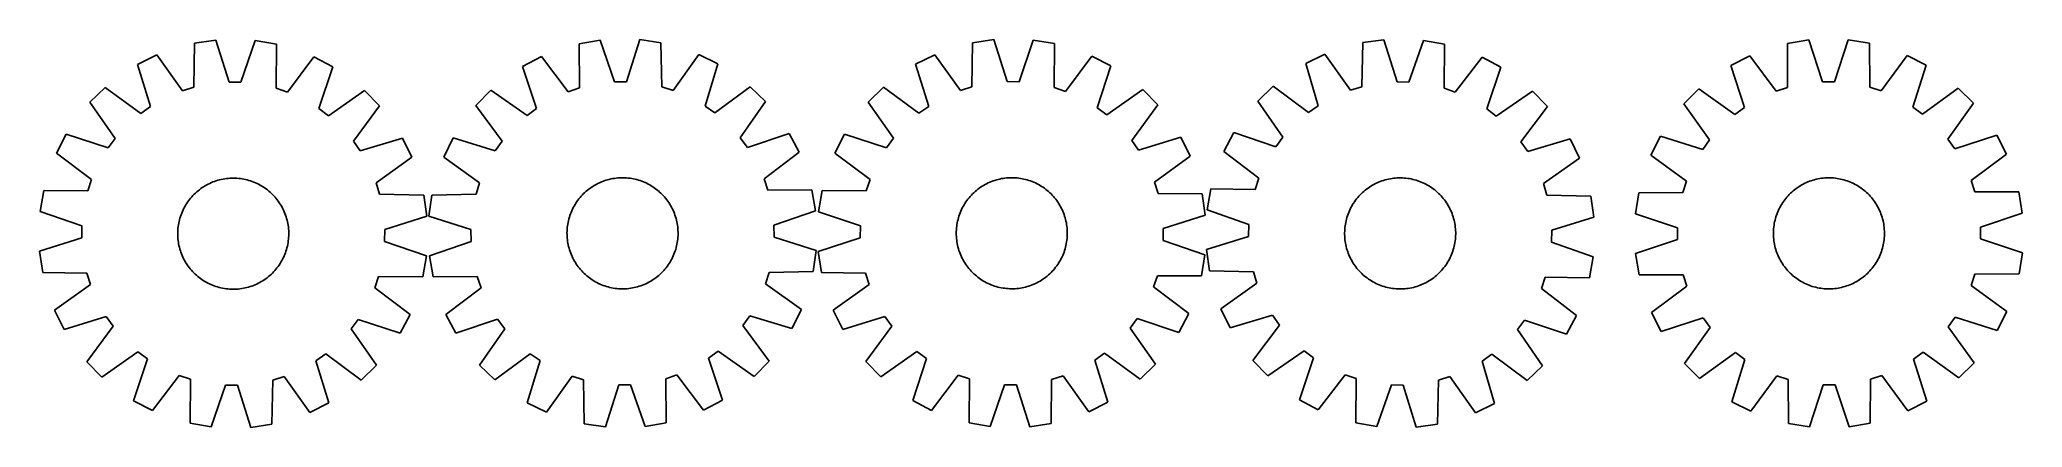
# Model space of a CAD drawing. Header units: millimetres. Extents: x 7 to 1435, y 7 to 286.
import ezdxf

# ---------------------------------------------------------------- set-up
doc = ezdxf.new("R2010")
doc.units = ezdxf.units.MM
doc.layers.add('CUT', color=7, linetype='CONTINUOUS', true_color=0x000000)

msp = doc.modelspace()

# ---------------------------------------------------------------- linework, layer by layer
at = {"layer": 'CUT'}
for p, q in [((438.689299, 285.716054), (429.123708, 255.426217)), ((453.917659, 283.518872), (438.689299, 285.716054)), ((693.663413, 285.716439), (678.446168, 283.44356)), ((703.379505, 255.474543), (693.663413, 285.716439)), ((974.779126, 285.703019), (959.539998, 283.581808)), ((984.193544, 255.365856), (974.779126, 285.703019)), ((90.845761, 274.675511), (77.055594, 267.851887)), ((109.355973, 248.861817), (90.845761, 274.675511)), ((118.089526, 283.175105), (117.541217, 251.415474)), ((133.31337, 285.403361), (118.089526, 283.175105)), ((142.940758, 255.133109), (133.31337, 285.403361)), ((161.850249, 285.068169), (151.51451, 255.032402)), ((177.017554, 282.48294), (161.850249, 285.068169)), ((176.819722, 250.719193), (177.017554, 282.48294)), ((204.054158, 273.345772), (184.942725, 247.97398)), ((217.680243, 266.200119), (204.054158, 273.345772)), ((367.973265, 273.514119), (354.361793, 266.340671)), ((387.13644, 248.181383), (367.973265, 273.514119)), ((410.153163, 285.322622), (394.991166, 282.706445)), ((394.991166, 282.706445), (395.253823, 250.943168)), ((420.550179, 255.308012), (410.153163, 285.322622)), ((454.530784, 251.760427), (453.917659, 283.518872)), ((481.178713, 275.074896), (462.721221, 249.22348)), ((494.982777, 268.27943), (481.178713, 275.074896)), ((651.227439, 274.86413), (637.457336, 268.000106)), ((669.813251, 249.104815), (651.227439, 274.86413)), ((678.446168, 283.44356), (677.990972, 251.682459)), ((722.201153, 285.464912), (711.953516, 255.398973)), ((737.375972, 282.924161), (722.201153, 285.464912)), ((737.271264, 251.159971), (737.375972, 282.924161)), ((764.439248, 273.866298), (745.402281, 248.438584)), ((778.086223, 266.760624), (764.439248, 273.866298)), ((932.237173, 275.273886), (918.399392, 268.547345)), ((950.565516, 249.330745), (932.237173, 275.273886)), ((959.539998, 283.581808), (958.768503, 251.826815)), ((1003.312945, 285.167285), (992.766377, 255.204898)), ((1018.461707, 282.475528), (1003.312945, 285.167285)), ((1018.040651, 250.713956), (1018.461707, 282.475528)), ((1045.43343, 273.148579), (1026.144161, 247.911724)), ((1059.00896, 265.907341), (1045.43343, 273.148579)), ((1238.369912, 274.163339), (1224.676813, 267.14696)), ((1257.240377, 248.611816), (1238.369912, 274.163339)), ((1265.491779, 283.044228), (1265.388996, 251.280032)), ((1280.68287, 285.485801), (1265.491779, 283.044228)), ((1290.733894, 255.353565), (1280.68287, 285.485801)), ((1309.221644, 285.550911), (1299.308215, 255.373126)), ((1324.423718, 283.178679), (1309.221644, 285.550911)), ((1324.671436, 251.415282), (1324.423718, 283.178679)), ((1351.585825, 274.421636), (1332.832145, 248.784276)), ((1365.310796, 267.46781), (1351.585825, 274.421636)), ((77.055594, 267.851887), (86.348386, 237.477246)), ((207.676556, 236.052134), (217.680243, 266.200119)), ((354.361793, 266.340671), (364.426986, 236.213165)), ((485.751995, 237.885888), (494.982777, 268.27943)), ((637.457336, 268.000106), (646.83914, 237.652841)), ((768.170966, 236.58344), (778.086223, 266.760624)), ((918.399392, 268.547345), (927.478489, 238.108147)), ((1048.793647, 235.830404), (1059.00896, 265.907341)), ((1224.676813, 267.14696), (1234.394738, 236.905652)), ((1355.730961, 237.182476), (1365.310796, 267.46781)), ((53.771753, 251.349506), (42.765141, 240.598458)), ((79.352881, 232.519195), (53.771753, 251.349506)), ((117.541217, 251.415474), (109.355973, 248.861817)), ((151.51451, 255.032402), (142.940758, 255.133109)), ((184.942725, 247.97398), (176.819722, 250.719193)), ((240.570042, 249.155386), (214.553673, 230.931135)), ((251.32109, 238.148774), (240.570042, 249.155386)), ((331.506827, 249.249259), (320.778264, 238.220728)), ((357.560335, 231.078142), (331.506827, 249.249259)), ((395.253823, 250.943168), (387.13644, 248.181383)), ((429.123708, 255.426217), (420.550179, 255.308012)), ((462.721221, 249.22348), (454.530784, 251.760427)), ((518.300249, 251.824603), (492.757604, 232.942123)), ((529.32878, 241.09604), (518.300249, 251.824603)), ((614.221976, 251.429534), (603.246931, 240.646263)), ((639.858201, 232.674301), (614.221976, 251.429534)), ((677.990972, 251.682459), (669.813251, 249.104815)), ((711.953516, 255.398973), (703.379505, 255.474543)), ((745.402281, 248.438584), (737.271264, 251.159971)), ((801.025895, 249.783071), (775.063068, 231.482625)), ((811.809166, 238.808026), (801.025895, 249.783071)), ((895.000151, 252.209005), (883.918255, 241.535575)), ((920.448313, 233.199381), (895.000151, 252.209005)), ((958.768503, 251.826815), (950.565516, 249.330745)), ((992.766377, 255.204898), (984.193544, 255.365856)), ((1026.144161, 247.911724), (1018.040651, 250.713956)), ((1081.778407, 248.702165), (1055.634606, 230.661201)), ((1092.451838, 237.620269), (1081.778407, 248.702165)), ((1201.626731, 250.319615), (1190.772, 239.415242)), ((1227.469464, 231.849967), (1201.626731, 250.319615)), ((1265.388996, 251.280032), (1257.240377, 248.611816)), ((1299.308215, 255.373126), (1290.733894, 255.353565)), ((1332.832145, 248.784276), (1324.671436, 251.415282)), ((1388.43742, 250.745815), (1362.679231, 232.158442)), ((1399.341793, 239.891084), (1388.43742, 250.745815)), ((42.765141, 240.598458), (60.989391, 214.582089)), ((86.348386, 237.477246), (79.352881, 232.519195)), ((214.553673, 230.931135), (207.676556, 236.052134)), ((232.490779, 212.567645), (251.32109, 238.148774)), ((320.778264, 238.220728), (339.660744, 212.678083)), ((364.426986, 236.213165), (357.560335, 231.078142)), ((492.757604, 232.942123), (485.751995, 237.885888)), ((511.157663, 215.042533), (529.32878, 241.09604)), ((603.246931, 240.646263), (621.547377, 214.683435)), ((646.83914, 237.652841), (639.858201, 232.674301)), ((775.063068, 231.482625), (768.170966, 236.58344)), ((793.053933, 213.171802), (811.809166, 238.808026)), ((883.918255, 241.535575), (901.959219, 215.391773)), ((927.478489, 238.108147), (920.448313, 233.199381)), ((1055.634606, 230.661201), (1048.793647, 235.830404)), ((1073.442214, 212.172107), (1092.451838, 237.620269)), ((1190.772, 239.415242), (1209.359374, 213.657053)), ((1234.394738, 236.905652), (1227.469464, 231.849967)), ((1362.679231, 232.158442), (1355.730961, 237.182476)), ((1380.872145, 214.048351), (1399.341793, 239.891084)), ((25.720408, 217.708659), (18.574754, 204.082574)), ((55.868393, 207.704972), (25.720408, 217.708659)), ((60.989391, 214.582089), (55.868393, 207.704972)), ((267.823471, 214.864932), (237.448831, 205.57214)), ((274.647095, 201.074766), (267.823471, 214.864932)), ((304.323437, 214.903256), (297.527971, 201.099192)), ((334.716979, 205.672474), (304.323437, 214.903256)), ((516.292686, 208.175881), (511.157663, 215.042533)), ((546.420192, 218.241075), (516.292686, 208.175881)), ((553.59364, 204.629602), (546.420192, 218.241075)), ((586.269379, 217.706591), (579.163704, 204.059616)), ((616.446563, 207.791334), (586.269379, 217.706591)), ((621.547377, 214.683435), (616.446563, 207.791334)), ((828.379738, 215.572666), (798.032473, 206.190862)), ((835.243763, 201.802564), (828.379738, 215.572666)), ((866.713079, 218.766127), (859.471841, 205.190597)), ((896.790016, 208.550814), (866.713079, 218.766127)), ((901.959219, 215.391773), (896.790016, 208.550814)), ((1108.790178, 214.221028), (1078.35098, 205.141931)), ((1115.516719, 200.383247), (1108.790178, 214.221028)), ((1174.050005, 216.288618), (1167.096179, 202.563646)), ((1204.33534, 206.708783), (1174.050005, 216.288618)), ((1416.169138, 216.841002), (1385.92783, 207.123078)), ((1423.185517, 203.147903), (1416.169138, 216.841002)), ((18.574754, 204.082574), (43.946547, 184.971141)), ((237.448831, 205.57214), (232.490779, 212.567645)), ((248.833401, 182.564553), (274.647095, 201.074766)), ((297.527971, 201.099192), (323.379387, 182.6417)), ((339.660744, 212.678083), (334.716979, 205.672474)), ((528.260904, 185.466427), (553.59364, 204.629602)), ((579.163704, 204.059616), (604.591418, 185.022648)), ((798.032473, 206.190862), (793.053933, 213.171802)), ((809.484447, 183.216751), (835.243763, 201.802564)), ((859.471841, 205.190597), (884.708696, 185.901328)), ((1078.35098, 205.141931), (1073.442214, 212.172107)), ((1089.573578, 182.054904), (1115.516719, 200.383247)), ((1167.096179, 202.563646), (1192.73354, 183.809967)), ((1209.359374, 213.657053), (1204.33534, 206.708783)), ((1385.92783, 207.123078), (1380.872145, 214.048351)), ((1397.633994, 184.277439), (1423.185517, 203.147903)), ((139.842464, 185.506056), (141.087193, 185.678268)), ((141.087193, 185.678268), (142.336717, 185.811297)), ((142.336717, 185.811297), (143.589803, 185.905012)), ((143.589803, 185.905012), (144.845214, 185.95932)), ((144.845214, 185.95932), (146.101711, 185.974168)), ((146.101711, 185.974168), (147.358055, 185.949542)), ((147.358055, 185.949542), (148.613006, 185.885464)), ((148.613006, 185.885464), (149.865325, 185.782)), ((149.865325, 185.782), (151.113775, 185.63925)), ((419.230395, 185.624556), (420.470322, 185.828488)), ((420.470322, 185.828488), (421.716042, 185.993373)), ((421.716042, 185.993373), (422.966328, 186.119047)), ((422.966328, 186.119047), (424.219943, 186.205387)), ((424.219943, 186.205387), (425.475652, 186.252307)), ((425.475652, 186.252307), (426.732216, 186.259762)), ((426.732216, 186.259762), (427.988393, 186.227743)), ((427.988393, 186.227743), (429.242945, 186.156282)), ((429.242945, 186.156282), (430.494633, 186.04545)), ((430.494633, 186.04545), (431.742222, 185.895357)), ((431.742222, 185.895357), (432.984481, 185.70615)), ((432.984481, 185.70615), (434.220184, 185.478016)), ((699.247274, 185.62385), (700.485355, 185.838705)), ((700.485355, 185.838705), (701.729573, 186.014566)), ((701.729573, 186.014566), (702.978702, 186.151258)), ((702.978702, 186.151258), (704.231508, 186.248646)), ((704.231508, 186.248646), (705.486754, 186.306635)), ((705.486754, 186.306635), (706.743203, 186.325167)), ((706.743203, 186.325167), (707.999614, 186.304223)), ((707.999614, 186.304223), (709.254747, 186.243826)), ((709.254747, 186.243826), (710.507363, 186.144033)), ((710.507363, 186.144033), (711.756227, 186.004944)), ((711.756227, 186.004944), (713.000106, 185.826696)), ((713.000106, 185.826696), (714.237772, 185.609464)), ((884.708696, 185.901328), (881.906464, 177.797818)), ((979.365845, 185.559782), (980.606004, 185.762296)), ((980.606004, 185.762296), (981.851913, 185.925756)), ((981.851913, 185.925756), (983.102341, 186.050001)), ((983.102341, 186.050001), (984.356054, 186.134907)), ((984.356054, 186.134907), (985.611816, 186.180392)), ((985.611816, 186.180392), (986.868387, 186.186409)), ((986.868387, 186.186409), (988.124527, 186.152954)), ((988.124527, 186.152954), (989.378996, 186.080058)), ((989.378996, 186.080058), (990.630557, 185.967795)), ((990.630557, 185.967795), (991.877974, 185.816275)), ((991.877974, 185.816275), (993.120015, 185.625648)), ((1287.3769, 185.461324), (1288.61252, 185.689903)), ((1288.61252, 185.689903), (1289.854711, 185.879557)), ((1289.854711, 185.879557), (1291.102246, 186.030099)), ((1291.102246, 186.030099), (1292.353895, 186.141381)), ((1292.353895, 186.141381), (1293.608421, 186.213293)), ((1293.608421, 186.213293), (1294.864586, 186.245764)), ((1294.864586, 186.245764), (1296.121152, 186.238762)), ((1296.121152, 186.238762), (1297.376878, 186.192293)), ((1297.376878, 186.192293), (1298.630525, 186.106404)), ((1298.630525, 186.106404), (1299.880855, 185.98118)), ((1299.880855, 185.98118), (1301.126635, 185.816743)), ((1301.126635, 185.816743), (1302.366635, 185.613257)), ((9.437587, 177.04597), (6.852358, 161.878665)), ((41.201334, 176.848138), (9.437587, 177.04597)), ((43.946547, 184.971141), (41.201334, 176.848138)), ((114.435497, 170.61356), (115.224978, 171.591173)), ((115.224978, 171.591173), (116.044777, 172.543505)), ((116.044777, 172.543505), (116.894085, 173.469617)), ((116.894085, 173.469617), (117.772064, 174.368594)), ((117.772064, 174.368594), (118.677847, 175.239549)), ((118.677847, 175.239549), (119.61054, 176.081624)), ((119.61054, 176.081624), (120.569224, 176.893987)), ((120.569224, 176.893987), (121.552951, 177.675835)), ((121.552951, 177.675835), (122.560752, 178.426398)), ((122.560752, 178.426398), (123.591631, 179.144935)), ((123.591631, 179.144935), (124.644571, 179.830737)), ((124.644571, 179.830737), (125.718533, 180.483127)), ((125.718533, 180.483127), (126.812457, 181.101461)), ((126.812457, 181.101461), (127.925263, 181.685129)), ((127.925263, 181.685129), (129.055854, 182.233554)), ((129.055854, 182.233554), (130.203114, 182.746197)), ((130.203114, 182.746197), (131.36591, 183.22255)), ((131.36591, 183.22255), (132.543095, 183.662144)), ((132.543095, 183.662144), (133.733507, 184.064544)), ((133.733507, 184.064544), (134.935971, 184.429355)), ((134.935971, 184.429355), (136.149301, 184.756214)), ((136.149301, 184.756214), (137.372299, 185.044801)), ((137.372299, 185.044801), (138.603759, 185.294831)), ((138.603759, 185.294831), (139.842464, 185.506056)), ((151.113775, 185.63925), (152.357126, 185.457356)), ((152.357126, 185.457356), (153.59415, 185.236497)), ((153.59415, 185.236497), (154.823626, 184.976891)), ((154.823626, 184.976891), (156.044341, 184.678794)), ((156.044341, 184.678794), (157.255091, 184.342501)), ((157.255091, 184.342501), (158.454679, 183.968344)), ((158.454679, 183.968344), (159.641923, 183.55669)), ((159.641923, 183.55669), (160.815651, 183.107948)), ((160.815651, 183.107948), (161.974705, 182.62256)), ((161.974705, 182.62256), (163.11794, 182.101004)), ((163.11794, 182.101004), (164.244228, 181.543796)), ((164.244228, 181.543796), (165.352459, 180.951485)), ((165.352459, 180.951485), (166.441538, 180.324656)), ((166.441538, 180.324656), (167.51039, 179.663928)), ((167.51039, 179.663928), (168.55796, 178.969952)), ((168.55796, 178.969952), (169.583216, 178.243414)), ((169.583216, 178.243414), (170.585144, 177.48503)), ((170.585144, 177.48503), (171.562757, 176.695549)), ((171.562757, 176.695549), (172.515089, 175.87575)), ((172.515089, 175.87575), (173.441201, 175.026442)), ((173.441201, 175.026442), (174.340178, 174.148463)), ((174.340178, 174.148463), (175.211134, 173.24268)), ((175.211134, 173.24268), (176.053208, 172.309986)), ((176.053208, 172.309986), (176.865571, 171.351303)), ((251.387058, 174.37931), (248.833401, 182.564553)), ((283.146689, 173.831001), (251.387058, 174.37931)), ((285.374945, 158.607157), (283.146689, 173.831001)), ((289.083995, 173.838138), (286.886813, 158.609778)), ((320.84244, 174.451263), (289.083995, 173.838138)), ((323.379387, 182.6417), (320.84244, 174.451263)), ((394.976164, 171.085751), (395.771383, 172.058702)), ((395.771383, 172.058702), (396.596772, 173.006193)), ((396.596772, 173.006193), (397.451515, 173.927291)), ((397.451515, 173.927291), (398.334768, 174.821087)), ((398.334768, 174.821087), (399.245661, 175.686698)), ((399.245661, 175.686698), (400.183293, 176.523269)), ((400.183293, 176.523269), (401.14674, 177.329977)), ((401.14674, 177.329977), (402.135051, 178.106023)), ((402.135051, 178.106023), (403.14725, 178.850643)), ((403.14725, 178.850643), (404.18234, 179.563102)), ((404.18234, 179.563102), (405.239297, 180.242696)), ((405.239297, 180.242696), (406.317079, 180.888755)), ((406.317079, 180.888755), (407.414623, 181.500641)), ((407.414623, 181.500641), (408.530844, 182.077751)), ((408.530844, 182.077751), (409.664643, 182.619515)), ((409.664643, 182.619515), (410.814899, 183.125397)), ((410.814899, 183.125397), (411.980478, 183.5949)), ((411.980478, 183.5949), (413.160229, 184.027559)), ((413.160229, 184.027559), (414.352988, 184.422948)), ((414.352988, 184.422948), (415.557579, 184.780677)), ((415.557579, 184.780677), (416.772811, 185.100391)), ((416.772811, 185.100391), (417.997486, 185.381777)), ((417.997486, 185.381777), (419.230395, 185.624556)), ((434.220184, 185.478016), (435.448111, 185.21118)), ((435.448111, 185.21118), (436.667051, 184.905905)), ((436.667051, 184.905905), (437.875801, 184.562494)), ((437.875801, 184.562494), (439.073167, 184.181284)), ((439.073167, 184.181284), (440.257968, 183.762652)), ((440.257968, 183.762652), (441.429035, 183.307011)), ((441.429035, 183.307011), (442.585212, 182.814811)), ((442.585212, 182.814811), (443.725359, 182.286537)), ((443.725359, 182.286537), (444.848349, 181.722711)), ((444.848349, 181.722711), (445.953075, 181.123889)), ((445.953075, 181.123889), (447.038446, 180.490663)), ((447.038446, 180.490663), (448.103392, 179.823656)), ((448.103392, 179.823656), (449.146861, 179.123529)), ((449.146861, 179.123529), (450.167824, 178.39097)), ((450.167824, 178.39097), (451.165272, 177.626703)), ((451.165272, 177.626703), (452.138223, 176.831484)), ((452.138223, 176.831484), (453.085714, 176.006095)), ((453.085714, 176.006095), (454.006812, 175.151352)), ((454.006812, 175.151352), (454.900608, 174.268099)), ((454.900608, 174.268099), (455.766219, 173.357206)), ((455.766219, 173.357206), (456.60279, 172.419574)), ((456.60279, 172.419574), (457.409498, 171.456127)), ((457.409498, 171.456127), (458.185544, 170.467816)), ((531.022689, 177.349044), (528.260904, 185.466427)), ((562.785966, 177.611701), (531.022689, 177.349044)), ((565.402143, 162.449704), (562.785966, 177.611701)), ((570.105841, 176.996339), (567.56509, 161.82152)), ((601.870031, 176.891632), (570.105841, 176.996339)), ((604.591418, 185.022648), (601.870031, 176.891632)), ((675.122158, 170.871787), (675.90877, 171.85171)), ((675.90877, 171.85171), (676.725773, 172.806441)), ((676.725773, 172.806441), (677.572362, 173.735039)), ((677.572362, 173.735039), (678.447702, 174.636586)), ((678.447702, 174.636586), (679.350928, 175.510194)), ((679.350928, 175.510194), (680.281148, 176.354999)), ((680.281148, 176.354999), (681.237446, 177.170169)), ((681.237446, 177.170169), (682.218877, 177.954898)), ((682.218877, 177.954898), (683.224473, 178.708413)), ((683.224473, 178.708413), (684.253241, 179.429969)), ((684.253241, 179.429969), (685.304165, 180.118855)), ((685.304165, 180.118855), (686.37621, 180.77439)), ((686.37621, 180.77439), (687.468317, 181.395929)), ((687.468317, 181.395929), (688.579408, 181.982856)), ((688.579408, 181.982856), (689.708386, 182.534594)), ((689.708386, 182.534594), (690.854138, 183.050598)), ((690.854138, 183.050598), (692.015532, 183.530358)), ((692.015532, 183.530358), (693.191423, 183.973401)), ((693.191423, 183.973401), (694.38065, 184.37929)), ((694.38065, 184.37929), (695.58204, 184.747624)), ((695.58204, 184.747624), (696.794406, 185.07804)), ((696.794406, 185.07804), (698.016553, 185.370211)), ((698.016553, 185.370211), (699.247274, 185.62385)), ((714.237772, 185.609464), (715.468004, 185.353464)), ((715.468004, 185.353464), (716.689588, 185.058948)), ((716.689588, 185.058948), (717.901318, 184.726206)), ((717.901318, 184.726206), (719.101998, 184.355566)), ((719.101998, 184.355566), (720.290444, 183.947396)), ((720.290444, 183.947396), (721.465483, 183.502097)), ((721.465483, 183.502097), (722.625954, 183.020108)), ((722.625954, 183.020108), (723.770714, 182.501907)), ((723.770714, 182.501907), (724.898631, 181.948003)), ((724.898631, 181.948003), (726.008593, 181.358944)), ((726.008593, 181.358944), (727.099505, 180.73531)), ((727.099505, 180.73531), (728.170289, 180.077718)), ((728.170289, 180.077718), (729.21989, 179.386817)), ((729.21989, 179.386817), (730.247271, 178.663287)), ((730.247271, 178.663287), (731.251419, 177.907844)), ((731.251419, 177.907844), (732.231342, 177.121233)), ((732.231342, 177.121233), (733.186073, 176.304229)), ((733.186073, 176.304229), (734.114671, 175.45764)), ((734.114671, 175.45764), (735.016218, 174.5823)), ((735.016218, 174.5823), (735.889826, 173.679075)), ((735.889826, 173.679075), (736.734631, 172.748854)), ((736.734631, 172.748854), (737.549801, 171.792556)), ((737.549801, 171.792556), (738.33453, 170.811125)), ((812.062091, 175.03903), (809.484447, 183.216751)), ((843.823192, 174.583835), (812.062091, 175.03903)), ((846.096072, 159.366589), (843.823192, 174.583835)), ((850.144892, 178.218874), (847.453135, 163.070112)), ((881.906464, 177.797818), (850.144892, 178.218874)), ((955.095004, 171.048723), (955.891336, 172.020763)), ((955.891336, 172.020763), (956.717807, 172.96731)), ((956.717807, 172.96731), (957.573603, 173.88743)), ((957.573603, 173.88743), (958.457878, 174.780215)), ((958.457878, 174.780215), (959.369759, 175.644784)), ((959.369759, 175.644784), (960.308348, 176.480283)), ((960.308348, 176.480283), (961.272717, 177.285888)), ((961.272717, 177.285888), (962.261914, 178.060803)), ((962.261914, 178.060803), (963.274965, 178.804266)), ((963.274965, 178.804266), (964.310868, 179.51554)), ((964.310868, 179.51554), (965.368602, 180.193925)), ((965.368602, 180.193925), (966.447122, 180.838751)), ((966.447122, 180.838751), (967.545364, 181.449382)), ((967.545364, 181.449382), (968.662246, 182.025215)), ((968.662246, 182.025215), (969.796663, 182.565682)), ((969.796663, 182.565682), (970.947497, 183.070249)), ((970.947497, 183.070249), (972.113612, 183.538418)), ((972.113612, 183.538418), (973.293857, 183.969728)), ((973.293857, 183.969728), (974.487068, 184.363753)), ((974.487068, 184.363753), (975.692066, 184.720103)), ((975.692066, 184.720103), (976.907663, 185.038428)), ((976.907663, 185.038428), (978.132659, 185.318413)), ((978.132659, 185.318413), (979.365845, 185.559782)), ((993.120015, 185.625648), (994.355457, 185.3961)), ((994.355457, 185.3961), (995.583078, 185.12786)), ((995.583078, 185.12786), (996.801668, 184.821192)), ((996.801668, 184.821192), (998.010024, 184.476399)), ((998.010024, 184.476399), (999.206953, 184.09382)), ((999.206953, 184.09382), (1000.391275, 183.673833)), ((1000.391275, 183.673833), (1001.56182, 183.216854)), ((1001.56182, 183.216854), (1002.717434, 182.723332)), ((1002.717434, 182.723332), (1003.856976, 182.193754)), ((1003.856976, 182.193754), (1004.97932, 181.628645)), ((1004.97932, 181.628645), (1006.083361, 181.02856)), ((1006.083361, 181.02856), (1007.168007, 180.394093)), ((1007.168007, 180.394093), (1008.23219, 179.725869)), ((1008.23219, 179.725869), (1009.274857, 179.024548)), ((1009.274857, 179.024548), (1010.294982, 178.290823)), ((1010.294982, 178.290823), (1011.291556, 177.525416)), ((1011.291556, 177.525416), (1012.263596, 176.729084)), ((1012.263596, 176.729084), (1013.210143, 175.902613)), ((1013.210143, 175.902613), (1014.130263, 175.046817)), ((1014.130263, 175.046817), (1015.023048, 174.162542)), ((1015.023048, 174.162542), (1015.887616, 173.250661)), ((1015.887616, 173.250661), (1016.723116, 172.312072)), ((1016.723116, 172.312072), (1017.528721, 171.347703)), ((1092.069648, 173.851917), (1089.573578, 182.054904)), ((1123.824641, 173.080422), (1092.069648, 173.851917)), ((1125.945852, 157.841294), (1123.824641, 173.080422)), ((1158.339136, 175.40154), (1155.966904, 160.199466)), ((1190.102533, 175.649258), (1158.339136, 175.40154)), ((1192.73354, 183.809967), (1190.102533, 175.649258)), ((1263.416941, 170.442505), (1264.192632, 171.431095)), ((1264.192632, 171.431095), (1264.998992, 172.394832)), ((1264.998992, 172.394832), (1265.835227, 173.332765)), ((1265.835227, 173.332765), (1266.70051, 174.243969)), ((1266.70051, 174.243969), (1267.593987, 175.127544)), ((1267.593987, 175.127544), (1268.514778, 175.982618)), ((1268.514778, 175.982618), (1269.461973, 176.808347)), ((1269.461973, 176.808347), (1270.434637, 177.603917)), ((1270.434637, 177.603917), (1271.43181, 178.368542)), ((1271.43181, 178.368542), (1272.452509, 179.101468)), ((1272.452509, 179.101468), (1273.495726, 179.801971)), ((1273.495726, 179.801971), (1274.560432, 180.469361)), ((1274.560432, 180.469361), (1275.645576, 181.102978)), ((1275.645576, 181.102978), (1276.750086, 181.702197)), ((1276.750086, 181.702197), (1277.872874, 182.266426)), ((1277.872874, 182.266426), (1279.01283, 182.79511)), ((1279.01283, 182.79511), (1280.16883, 183.287726)), ((1280.16883, 183.287726), (1281.339733, 183.743789)), ((1281.339733, 183.743789), (1282.524384, 184.162847)), ((1282.524384, 184.162847), (1283.721613, 184.544487)), ((1283.721613, 184.544487), (1284.930239, 184.888334)), ((1284.930239, 184.888334), (1286.149068, 185.194047)), ((1286.149068, 185.194047), (1287.3769, 185.461324)), ((1302.366635, 185.613257), (1303.599631, 185.370922)), ((1303.599631, 185.370922), (1304.824408, 185.089977)), ((1304.824408, 185.089977), (1306.039755, 184.770699)), ((1306.039755, 184.770699), (1307.244473, 184.413404)), ((1307.244473, 184.413404), (1308.437375, 184.018444)), ((1308.437375, 184.018444), (1309.617281, 183.586209)), ((1309.617281, 183.586209), (1310.783029, 183.117126)), ((1310.783029, 183.117126), (1311.933467, 182.611657)), ((1311.933467, 182.611657), (1313.067461, 182.070302)), ((1313.067461, 182.070302), (1314.18389, 181.493593)), ((1314.18389, 181.493593), (1315.281654, 180.882102)), ((1315.281654, 180.882102), (1316.359668, 180.236431)), ((1316.359668, 180.236431), (1317.41687, 179.557217)), ((1317.41687, 179.557217), (1318.452215, 178.845131)), ((1318.452215, 178.845131), (1319.464683, 178.100875)), ((1319.464683, 178.100875), (1320.453273, 177.325184)), ((1320.453273, 177.325184), (1321.41701, 176.518823)), ((1321.41701, 176.518823), (1322.354943, 175.682589)), ((1322.354943, 175.682589), (1323.266147, 174.817306)), ((1323.266147, 174.817306), (1324.149722, 173.923828)), ((1324.149722, 173.923828), (1325.004796, 173.003037)), ((1325.004796, 173.003037), (1325.830525, 172.055843)), ((1325.830525, 172.055843), (1326.626095, 171.083179)), ((1400.30221, 176.128819), (1397.633994, 184.277439)), ((1432.066407, 176.026037), (1400.30221, 176.128819)), ((1434.507979, 160.834945), (1432.066407, 176.026037)), ((6.852358, 161.878665), (36.888124, 151.542926)), ((107.241732, 156.072757), (107.578025, 157.283507)), ((107.578025, 157.283507), (107.952183, 158.483095)), ((107.952183, 158.483095), (108.363836, 159.670339)), ((108.363836, 159.670339), (108.812578, 160.844067)), ((108.812578, 160.844067), (109.297967, 162.003121)), ((109.297967, 162.003121), (109.819522, 163.146356)), ((109.819522, 163.146356), (110.376731, 164.272644)), ((110.376731, 164.272644), (110.969041, 165.380875)), ((110.969041, 165.380875), (111.59587, 166.469953)), ((111.59587, 166.469953), (112.256599, 167.538806)), ((112.256599, 167.538806), (112.950575, 168.586376)), ((112.950575, 168.586376), (113.677113, 169.611632)), ((113.677113, 169.611632), (114.435497, 170.61356)), ((176.865571, 171.351303), (177.647419, 170.367575)), ((177.647419, 170.367575), (178.397982, 169.359775)), ((178.397982, 169.359775), (179.11652, 168.328896)), ((179.11652, 168.328896), (179.802321, 167.275956)), ((179.802321, 167.275956), (180.454711, 166.201994)), ((180.454711, 166.201994), (181.073045, 165.10807)), ((181.073045, 165.10807), (181.656713, 163.995263)), ((181.656713, 163.995263), (182.205139, 162.864672)), ((182.205139, 162.864672), (182.717781, 161.717413)), ((182.717781, 161.717413), (183.194134, 160.554617)), ((183.194134, 160.554617), (183.633728, 159.377432)), ((183.633728, 159.377432), (184.036128, 158.18702)), ((184.036128, 158.18702), (184.400939, 156.984555)), ((255.104693, 148.979769), (285.374945, 158.607157)), ((286.886813, 158.609778), (317.17665, 149.044187)), ((387.696962, 156.58753), (388.040373, 157.79628)), ((388.040373, 157.79628), (388.421583, 158.993646)), ((388.421583, 158.993646), (388.840215, 160.178447)), ((388.840215, 160.178447), (389.295856, 161.349514)), ((389.295856, 161.349514), (389.788056, 162.505691)), ((389.788056, 162.505691), (390.31633, 163.645838)), ((390.31633, 163.645838), (390.880156, 164.768828)), ((390.880156, 164.768828), (391.478978, 165.873554)), ((391.478978, 165.873554), (392.112204, 166.958925)), ((392.112204, 166.958925), (392.779211, 168.023871)), ((392.779211, 168.023871), (393.479339, 169.06734)), ((393.479339, 169.06734), (394.211897, 170.088303)), ((394.211897, 170.088303), (394.976164, 171.085751)), ((458.185544, 170.467816), (458.930164, 169.455617)), ((458.930164, 169.455617), (459.642623, 168.420528)), ((459.642623, 168.420528), (460.322217, 167.36357)), ((460.322217, 167.36357), (460.968276, 166.285788)), ((460.968276, 166.285788), (461.580162, 165.188244)), ((461.580162, 165.188244), (462.157272, 164.072023)), ((462.157272, 164.072023), (462.699036, 162.938224)), ((462.699036, 162.938224), (463.204918, 161.787968)), ((463.204918, 161.787968), (463.674421, 160.622389)), ((463.674421, 160.622389), (464.10708, 159.442638)), ((464.10708, 159.442638), (464.502469, 158.249879)), ((464.502469, 158.249879), (464.860198, 157.045289)), ((535.387533, 152.052688), (565.402143, 162.449704)), ((567.56509, 161.82152), (597.63103, 151.573884)), ((667.971055, 156.309956), (668.303797, 157.521686)), ((668.303797, 157.521686), (668.674436, 158.722366)), ((668.674436, 158.722366), (669.082607, 159.910812)), ((669.082607, 159.910812), (669.527906, 161.085851)), ((669.527906, 161.085851), (670.009894, 162.246322)), ((670.009894, 162.246322), (670.528096, 163.391081)), ((670.528096, 163.391081), (671.081999, 164.518999)), ((671.081999, 164.518999), (671.671059, 165.628961)), ((671.671059, 165.628961), (672.294692, 166.719873)), ((672.294692, 166.719873), (672.952284, 167.790657)), ((672.952284, 167.790657), (673.643186, 168.840258)), ((673.643186, 168.840258), (674.366715, 169.867639)), ((674.366715, 169.867639), (675.122158, 170.871787)), ((738.33453, 170.811125), (739.088045, 169.80553)), ((739.088045, 169.80553), (739.809601, 168.776762)), ((739.809601, 168.776762), (740.498487, 167.725837)), ((740.498487, 167.725837), (741.154022, 166.653792)), ((741.154022, 166.653792), (741.775561, 165.561685)), ((741.775561, 165.561685), (742.362489, 164.450595)), ((742.362489, 164.450595), (742.914227, 163.321616)), ((742.914227, 163.321616), (743.43023, 162.175865)), ((743.43023, 162.175865), (743.90999, 161.01447)), ((743.90999, 161.01447), (744.353033, 159.838579)), ((744.353033, 159.838579), (744.758922, 158.649352)), ((744.758922, 158.649352), (745.127256, 157.447963)), ((745.127256, 157.447963), (745.457672, 156.235596)), ((815.854175, 149.650497), (846.096072, 159.366589)), ((847.453135, 163.070112), (877.415522, 152.523544)), ((947.799228, 156.558835), (948.144021, 157.767191)), ((948.144021, 157.767191), (948.5266, 158.96412)), ((948.5266, 158.96412), (948.946587, 160.148442)), ((948.946587, 160.148442), (949.403566, 161.318988)), ((949.403566, 161.318988), (949.897088, 162.474601)), ((949.897088, 162.474601), (950.426666, 163.614143)), ((950.426666, 163.614143), (950.991775, 164.736487)), ((950.991775, 164.736487), (951.59186, 165.840528)), ((951.59186, 165.840528), (952.226327, 166.925175)), ((952.226327, 166.925175), (952.894551, 167.989357)), ((952.894551, 167.989357), (953.595872, 169.032025)), ((953.595872, 169.032025), (954.329597, 170.052149)), ((954.329597, 170.052149), (955.095004, 171.048723)), ((1017.528721, 171.347703), (1018.303636, 170.358506)), ((1018.303636, 170.358506), (1019.047099, 169.345455)), ((1019.047099, 169.345455), (1019.758373, 168.309552)), ((1019.758373, 168.309552), (1020.436758, 167.251818)), ((1020.436758, 167.251818), (1021.081584, 166.173298)), ((1021.081584, 166.173298), (1021.692215, 165.075055)), ((1021.692215, 165.075055), (1022.268048, 163.958174)), ((1022.268048, 163.958174), (1022.808515, 162.823757)), ((1022.808515, 162.823757), (1023.313082, 161.672923)), ((1023.313082, 161.672923), (1023.781251, 160.506808)), ((1023.781251, 160.506808), (1024.212561, 159.326563)), ((1024.212561, 159.326563), (1024.606586, 158.133352)), ((1024.606586, 158.133352), (1024.962936, 156.928354)), ((1095.608689, 148.426876), (1125.945852, 157.841294)), ((1155.966904, 160.199466), (1186.144689, 150.286037)), ((1256.747116, 157.017577), (1257.104411, 158.222295)), ((1257.104411, 158.222295), (1257.499371, 159.415197)), ((1257.499371, 159.415197), (1257.931606, 160.595103)), ((1257.931606, 160.595103), (1258.400689, 161.760851)), ((1258.400689, 161.760851), (1258.906158, 162.911289)), ((1258.906158, 162.911289), (1259.447514, 164.045283)), ((1259.447514, 164.045283), (1260.024222, 165.161712)), ((1260.024222, 165.161712), (1260.635713, 166.259476)), ((1260.635713, 166.259476), (1261.281385, 167.33749)), ((1261.281385, 167.33749), (1261.960599, 168.394692)), ((1261.960599, 168.394692), (1262.672685, 169.430037)), ((1262.672685, 169.430037), (1263.416941, 170.442505)), ((1326.626095, 171.083179), (1327.39072, 170.086005)), ((1327.39072, 170.086005), (1328.123646, 169.065306)), ((1328.123646, 169.065306), (1328.824149, 168.022089)), ((1328.824149, 168.022089), (1329.491539, 166.957383)), ((1329.491539, 166.957383), (1330.125156, 165.87224)), ((1330.125156, 165.87224), (1330.724375, 164.767729)), ((1330.724375, 164.767729), (1331.288604, 163.644942)), ((1331.288604, 163.644942), (1331.817288, 162.504986)), ((1331.817288, 162.504986), (1332.309904, 161.348986)), ((1332.309904, 161.348986), (1332.765967, 160.178082)), ((1332.765967, 160.178082), (1333.185025, 158.993432)), ((1333.185025, 158.993432), (1333.566665, 157.796203)), ((1333.566665, 157.796203), (1333.910512, 156.587577)), ((1404.375743, 150.783922), (1434.507979, 160.834945)), ((36.787418, 142.969174), (6.517166, 133.341786)), ((36.888124, 151.542926), (36.787418, 142.969174)), ((105.946358, 146.130127), (105.970985, 147.386471)), ((105.961206, 144.87363), (105.946358, 146.130127)), ((106.015515, 143.618218), (105.961206, 144.87363)), ((105.970985, 147.386471), (106.035062, 148.641422)), ((106.10923, 142.365132), (106.015515, 143.618218)), ((106.035062, 148.641422), (106.138527, 149.893741)), ((106.138527, 149.893741), (106.281277, 151.142191)), ((106.281277, 151.142191), (106.463171, 152.385542)), ((106.463171, 152.385542), (106.68403, 153.622566)), ((106.68403, 153.622566), (106.943636, 154.852042)), ((106.943636, 154.852042), (107.241732, 156.072757)), ((184.400939, 156.984555), (184.727799, 155.771226)), ((184.727799, 155.771226), (185.016386, 154.548227)), ((185.016386, 154.548227), (185.266415, 153.316768)), ((185.266415, 153.316768), (185.47764, 152.078063)), ((185.47764, 152.078063), (185.649852, 150.833334)), ((185.649852, 150.833334), (185.782881, 149.58381)), ((185.857049, 143.307521), (185.753584, 142.055202)), ((185.782881, 149.58381), (185.876596, 148.330724)), ((185.921126, 144.562471), (185.857049, 143.307521)), ((185.876596, 148.330724), (185.930904, 147.075313)), ((185.945753, 145.818815), (185.921126, 144.562471)), ((185.930904, 147.075313), (185.945753, 145.818815)), ((255.003986, 140.406016), (255.104693, 148.979769)), ((317.17665, 149.044187), (317.294855, 140.470658)), ((386.343105, 146.652695), (386.375124, 147.908872)), ((386.35056, 145.396131), (386.343105, 146.652695)), ((386.39748, 144.140422), (386.35056, 145.396131)), ((386.375124, 147.908872), (386.446585, 149.163424)), ((386.48382, 142.886807), (386.39748, 144.140422)), ((386.446585, 149.163424), (386.557417, 150.415112)), ((386.609494, 141.636521), (386.48382, 142.886807)), ((386.557417, 150.415112), (386.70751, 151.662701)), ((386.70751, 151.662701), (386.896717, 152.90496)), ((386.896717, 152.90496), (387.124852, 154.140663)), ((387.124852, 154.140663), (387.391687, 155.36859)), ((387.391687, 155.36859), (387.696962, 156.58753)), ((464.860198, 157.045289), (465.179912, 155.830056)), ((465.179912, 155.830056), (465.461298, 154.605381)), ((465.461298, 154.605381), (465.704077, 153.372472)), ((465.704077, 153.372472), (465.908009, 152.132545)), ((465.908009, 152.132545), (466.072894, 150.886825)), ((466.072894, 150.886825), (466.198568, 149.63654)), ((466.235803, 143.359922), (466.124971, 142.108234)), ((466.198568, 149.63654), (466.284908, 148.382924)), ((466.307264, 144.614474), (466.235803, 143.359922)), ((466.284908, 148.382924), (466.331828, 147.127215)), ((466.339283, 145.870651), (466.307264, 144.614474)), ((466.331828, 147.127215), (466.339283, 145.870651)), ((535.505738, 143.479159), (535.387533, 152.052688)), ((565.795575, 133.913568), (535.505738, 143.479159)), ((597.555459, 142.999873), (567.313563, 133.283781)), ((597.63103, 151.573884), (597.555459, 142.999873)), ((666.704836, 146.363571), (666.725779, 147.619982)), ((666.723368, 145.107122), (666.704836, 146.363571)), ((666.781356, 143.851875), (666.723368, 145.107122)), ((666.725779, 147.619982), (666.786177, 148.875115)), ((666.878745, 142.59907), (666.781356, 143.851875)), ((666.786177, 148.875115), (666.885969, 150.127731)), ((666.885969, 150.127731), (667.025058, 151.376595)), ((667.025058, 151.376595), (667.203307, 152.620474)), ((667.203307, 152.620474), (667.420538, 153.85814)), ((667.420538, 153.85814), (667.676538, 155.088372)), ((667.676538, 155.088372), (667.971055, 156.309956)), ((745.457672, 156.235596), (745.749843, 155.013449)), ((745.749843, 155.013449), (746.003482, 153.782728)), ((746.003482, 153.782728), (746.218338, 152.544648)), ((746.218338, 152.544648), (746.394198, 151.300429)), ((746.394198, 151.300429), (746.53089, 150.0513)), ((746.623458, 143.775255), (746.523665, 142.522639)), ((746.53089, 150.0513), (746.628278, 148.798495)), ((746.683856, 145.030388), (746.623458, 143.775255)), ((746.628278, 148.798495), (746.686267, 147.543248)), ((746.704799, 146.286799), (746.683856, 145.030388)), ((746.686267, 147.543248), (746.704799, 146.286799)), ((815.778605, 141.076486), (815.854175, 149.650497)), ((877.254564, 143.950711), (846.917401, 134.536293)), ((877.415522, 152.523544), (877.254564, 143.950711)), ((946.434011, 146.625554), (946.467466, 147.881694)), ((946.440028, 145.368983), (946.434011, 146.625554)), ((946.485513, 144.113221), (946.440028, 145.368983)), ((946.467466, 147.881694), (946.540362, 149.136163)), ((946.570419, 142.859508), (946.485513, 144.113221)), ((946.540362, 149.136163), (946.652625, 150.387724)), ((946.694664, 141.60908), (946.570419, 142.859508)), ((946.652625, 150.387724), (946.804145, 151.635141)), ((946.804145, 151.635141), (946.994772, 152.877182)), ((946.994772, 152.877182), (947.22432, 154.112624)), ((947.22432, 154.112624), (947.492559, 155.340245)), ((947.492559, 155.340245), (947.799228, 156.558835)), ((1024.962936, 156.928354), (1025.281261, 155.712757)), ((1025.281261, 155.712757), (1025.561246, 154.487761)), ((1025.561246, 154.487761), (1025.802615, 153.254575)), ((1025.802615, 153.254575), (1026.005129, 152.014416)), ((1026.005129, 152.014416), (1026.168589, 150.768507)), ((1026.168589, 150.768507), (1026.292834, 149.518079)), ((1026.322891, 143.241424), (1026.210628, 141.989863)), ((1026.292834, 149.518079), (1026.37774, 148.264366)), ((1026.395786, 144.495893), (1026.322891, 143.241424)), ((1026.37774, 148.264366), (1026.423224, 147.008604)), ((1026.429242, 145.752033), (1026.395786, 144.495893)), ((1026.423224, 147.008604), (1026.429242, 145.752033)), ((1095.44773, 139.854043), (1095.608689, 148.426876)), ((1186.144689, 150.286037), (1186.164251, 141.711716)), ((1255.272051, 145.842408), (1255.279054, 147.098974)), ((1255.304522, 144.586243), (1255.272051, 145.842408)), ((1255.279054, 147.098974), (1255.325522, 148.3547)), ((1255.376434, 143.331717), (1255.304522, 144.586243)), ((1255.325522, 148.3547), (1255.411411, 149.608347)), ((1255.487716, 142.080068), (1255.376434, 143.331717)), ((1255.411411, 149.608347), (1255.536636, 150.858677)), ((1255.536636, 150.858677), (1255.701072, 152.104457)), ((1255.701072, 152.104457), (1255.904559, 153.344457)), ((1255.904559, 153.344457), (1256.146894, 154.577453)), ((1256.146894, 154.577453), (1256.427839, 155.80223)), ((1256.427839, 155.80223), (1256.747116, 157.017577)), ((1333.910512, 156.587577), (1334.216225, 155.368747)), ((1334.216225, 155.368747), (1334.483502, 154.140916)), ((1334.483502, 154.140916), (1334.712081, 152.905295)), ((1334.712081, 152.905295), (1334.901735, 151.663104)), ((1334.901735, 151.663104), (1335.052277, 150.415569)), ((1335.128582, 142.887291), (1335.003358, 141.63696)), ((1335.052277, 150.415569), (1335.163559, 149.163921)), ((1335.214471, 144.140937), (1335.128582, 142.887291)), ((1335.163559, 149.163921), (1335.235471, 147.909395)), ((1335.26094, 145.396663), (1335.214471, 144.140937)), ((1335.235471, 147.909395), (1335.267942, 146.653229)), ((1335.267942, 146.653229), (1335.26094, 145.396663)), ((1404.395304, 142.2096), (1404.375743, 150.783922)), ((6.517166, 133.341786), (8.745422, 118.117942)), ((106.242259, 141.115609), (106.10923, 142.365132)), ((106.414471, 139.87088), (106.242259, 141.115609)), ((106.625696, 138.632174), (106.414471, 139.87088)), ((106.875725, 137.400715), (106.625696, 138.632174)), ((107.164312, 136.177717), (106.875725, 137.400715)), ((107.491172, 134.964387), (107.164312, 136.177717)), ((107.855982, 133.761923), (107.491172, 134.964387)), ((108.258383, 132.571511), (107.855982, 133.761923)), ((108.697977, 131.394326), (108.258383, 132.571511)), ((109.17433, 130.23153), (108.697977, 131.394326)), ((109.686972, 129.08427), (109.17433, 130.23153)), ((110.235398, 127.953679), (109.686972, 129.08427)), ((182.072588, 128.802587), (181.51538, 127.676298)), ((182.594144, 129.945822), (182.072588, 128.802587)), ((183.079532, 131.104875), (182.594144, 129.945822)), ((183.528275, 132.278603), (183.079532, 131.104875)), ((183.939928, 133.465847), (183.528275, 132.278603)), ((184.314085, 134.665436), (183.939928, 133.465847)), ((184.650378, 135.876185), (184.314085, 134.665436)), ((184.948475, 137.0969), (184.650378, 135.876185)), ((185.208081, 138.326376), (184.948475, 137.0969)), ((185.42894, 139.5634), (185.208081, 138.326376)), ((185.610834, 140.806751), (185.42894, 139.5634)), ((185.753584, 142.055202), (185.610834, 140.806751)), ((285.039753, 130.070278), (255.003986, 140.406016)), ((282.454524, 114.902973), (285.039753, 130.070278)), ((317.294855, 140.470658), (287.280245, 130.073642)), ((287.280245, 130.073642), (289.896422, 114.911645)), ((386.774379, 140.390801), (386.609494, 141.636521)), ((386.978311, 139.150874), (386.774379, 140.390801)), ((387.22109, 137.917965), (386.978311, 139.150874)), ((387.502476, 136.69329), (387.22109, 137.917965)), ((387.82219, 135.478058), (387.502476, 136.69329)), ((388.179919, 134.273467), (387.82219, 135.478058)), ((388.575308, 133.080708), (388.179919, 134.273467)), ((389.007967, 131.900957), (388.575308, 133.080708)), ((389.47747, 130.735378), (389.007967, 131.900957)), ((389.983352, 129.585122), (389.47747, 130.735378)), ((390.525116, 128.451323), (389.983352, 129.585122)), ((462.366058, 128.877508), (461.802232, 127.754518)), ((462.894332, 130.017655), (462.366058, 128.877508)), ((463.386532, 131.173832), (462.894332, 130.017655)), ((463.842173, 132.344899), (463.386532, 131.173832)), ((464.260805, 133.5297), (463.842173, 132.344899)), ((464.642015, 134.727066), (464.260805, 133.5297)), ((464.985426, 135.935816), (464.642015, 134.727066)), ((465.290701, 137.154756), (464.985426, 135.935816)), ((465.557536, 138.382683), (465.290701, 137.154756)), ((465.785671, 139.618386), (465.557536, 138.382683)), ((465.974878, 140.860645), (465.785671, 139.618386)), ((466.124971, 142.108234), (465.974878, 140.860645)), ((563.598393, 118.685208), (565.795575, 133.913568)), ((567.313563, 133.283781), (569.586442, 118.066536)), ((667.015436, 141.349941), (666.878745, 142.59907)), ((667.191297, 140.105723), (667.015436, 141.349941)), ((667.406153, 138.867642), (667.191297, 140.105723)), ((667.659791, 137.636921), (667.406153, 138.867642)), ((667.951962, 136.414774), (667.659791, 137.636921)), ((668.282378, 135.202408), (667.951962, 136.414774)), ((668.650712, 134.001018), (668.282378, 135.202408)), ((669.056601, 132.811791), (668.650712, 134.001018)), ((669.499644, 131.6359), (669.056601, 132.811791)), ((669.979404, 130.474505), (669.499644, 131.6359)), ((670.495408, 129.328754), (669.979404, 130.474505)), ((671.047146, 128.199775), (670.495408, 129.328754)), ((742.881539, 129.259289), (742.327635, 128.131371)), ((743.399741, 130.404048), (742.881539, 129.259289)), ((743.881729, 131.56452), (743.399741, 130.404048)), ((744.327028, 132.739558), (743.881729, 131.56452)), ((744.735199, 133.928004), (744.327028, 132.739558)), ((745.105838, 135.128684), (744.735199, 133.928004)), ((745.43858, 136.340414), (745.105838, 135.128684)), ((745.733096, 137.561998), (745.43858, 136.340414)), ((745.989096, 138.79223), (745.733096, 137.561998)), ((746.206328, 140.029896), (745.989096, 138.79223)), ((746.384576, 141.273775), (746.206328, 140.029896)), ((746.523665, 142.522639), (746.384576, 141.273775)), ((845.844544, 130.82885), (815.778605, 141.076486)), ((843.303793, 115.654031), (845.844544, 130.82885)), ((846.917401, 134.536293), (849.038612, 119.297165)), ((946.858124, 140.363171), (946.694664, 141.60908)), ((947.060638, 139.123012), (946.858124, 140.363171)), ((947.302007, 137.889826), (947.060638, 139.123012)), ((947.581992, 136.66483), (947.302007, 137.889826)), ((947.900317, 135.449233), (947.581992, 136.66483)), ((948.256667, 134.244235), (947.900317, 135.449233)), ((948.650692, 133.051024), (948.256667, 134.244235)), ((949.082002, 131.870779), (948.650692, 133.051024)), ((949.550171, 130.704664), (949.082002, 131.870779)), ((950.054738, 129.55383), (949.550171, 130.704664)), ((950.595205, 128.419413), (950.054738, 129.55383)), ((1022.436587, 128.763444), (1021.871478, 127.6411)), ((1022.966164, 129.902986), (1022.436587, 128.763444)), ((1023.459686, 131.058599), (1022.966164, 129.902986)), ((1023.916666, 132.229145), (1023.459686, 131.058599)), ((1024.336653, 133.413467), (1023.916666, 132.229145)), ((1024.719232, 134.610396), (1024.336653, 133.413467)), ((1025.064025, 135.818752), (1024.719232, 134.610396)), ((1025.370693, 137.037342), (1025.064025, 135.818752)), ((1025.638933, 138.264963), (1025.370693, 137.037342)), ((1025.86848, 139.500405), (1025.638933, 138.264963)), ((1026.059108, 140.742446), (1025.86848, 139.500405)), ((1026.210628, 141.989863), (1026.059108, 140.742446)), ((1125.410118, 129.307475), (1095.44773, 139.854043)), ((1122.718361, 114.158713), (1125.410118, 129.307475)), ((1186.164251, 141.711716), (1156.032014, 131.660692)), ((1156.032014, 131.660692), (1158.473587, 116.469601)), ((1255.638258, 140.832533), (1255.487716, 142.080068)), ((1255.827913, 139.590342), (1255.638258, 140.832533)), ((1256.056491, 138.354722), (1255.827913, 139.590342)), ((1256.323769, 137.12689), (1256.056491, 138.354722)), ((1256.629482, 135.90806), (1256.323769, 137.12689)), ((1256.973328, 134.699435), (1256.629482, 135.90806)), ((1257.354969, 133.502206), (1256.973328, 134.699435)), ((1257.774027, 132.317555), (1257.354969, 133.502206)), ((1258.230089, 131.146652), (1257.774027, 132.317555)), ((1258.722705, 129.990652), (1258.230089, 131.146652)), ((1259.251389, 128.850696), (1258.722705, 129.990652)), ((1259.815619, 127.727908), (1259.251389, 128.850696)), ((1331.633835, 129.584348), (1331.09248, 128.450355)), ((1332.139304, 130.734786), (1331.633835, 129.584348)), ((1332.608387, 131.900534), (1332.139304, 130.734786)), ((1333.040622, 133.080441), (1332.608387, 131.900534)), ((1333.435582, 134.273342), (1333.040622, 133.080441)), ((1333.792877, 135.478061), (1333.435582, 134.273342)), ((1334.112155, 136.693408), (1333.792877, 135.478061)), ((1334.3931, 137.918184), (1334.112155, 136.693408)), ((1334.635435, 139.151181), (1334.3931, 137.918184)), ((1334.838921, 140.391181), (1334.635435, 139.151181)), ((1335.003358, 141.63696), (1334.838921, 140.391181)), ((1434.573089, 132.296172), (1404.395304, 142.2096)), ((1432.200857, 117.094097), (1434.573089, 132.296172)), ((8.745422, 118.117942), (40.505052, 117.569632)), ((40.505052, 117.569632), (43.05871, 109.384389)), ((110.819066, 126.840873), (110.235398, 127.953679)), ((111.4374, 125.746949), (110.819066, 126.840873)), ((112.089789, 124.672987), (111.4374, 125.746949)), ((112.775591, 123.620046), (112.089789, 124.672987)), ((113.494128, 122.589168), (112.775591, 123.620046)), ((114.244691, 121.581367), (113.494128, 122.589168)), ((115.02654, 120.59764), (114.244691, 121.581367)), ((115.838903, 119.638956), (115.02654, 120.59764)), ((116.680977, 118.706263), (115.838903, 119.638956)), ((117.551933, 117.80048), (116.680977, 118.706263)), ((118.45091, 116.922501), (117.551933, 117.80048)), ((119.377022, 116.073193), (118.45091, 116.922501)), ((120.329354, 115.253394), (119.377022, 116.073193)), ((121.306966, 114.463913), (120.329354, 115.253394)), ((122.308895, 113.705529), (121.306966, 114.463913)), ((170.339159, 114.273107), (169.331359, 113.522544)), ((171.322887, 115.054956), (170.339159, 114.273107)), ((172.28157, 115.867318), (171.322887, 115.054956)), ((173.214264, 116.709393), (172.28157, 115.867318)), ((174.120047, 117.580349), (173.214264, 116.709393)), ((174.998026, 118.479326), (174.120047, 117.580349)), ((175.847334, 119.405438), (174.998026, 118.479326)), ((176.667133, 120.35777), (175.847334, 119.405438)), ((177.456614, 121.335382), (176.667133, 120.35777)), ((178.214998, 122.337311), (177.456614, 121.335382)), ((178.941536, 123.362566), (178.214998, 122.337311)), ((179.635512, 124.410137), (178.941536, 123.362566)), ((180.29624, 125.478989), (179.635512, 124.410137)), ((180.923069, 126.568068), (180.29624, 125.478989)), ((181.51538, 127.676298), (180.923069, 126.568068)), ((247.945564, 106.977802), (250.690777, 115.100805)), ((250.690777, 115.100805), (282.454524, 114.902973)), ((289.896422, 114.911645), (321.659699, 115.174302)), ((321.659699, 115.174302), (324.421484, 107.056919)), ((391.102226, 127.335102), (390.525116, 128.451323)), ((391.714112, 126.237558), (391.102226, 127.335102)), ((392.360171, 125.159776), (391.714112, 126.237558)), ((393.039765, 124.102819), (392.360171, 125.159776)), ((393.752224, 123.067729), (393.039765, 124.102819)), ((394.496844, 122.05553), (393.752224, 123.067729)), ((395.27289, 121.067219), (394.496844, 122.05553)), ((396.079598, 120.103772), (395.27289, 121.067219)), ((396.91617, 119.16614), (396.079598, 120.103772)), ((397.78178, 118.255247), (396.91617, 119.16614)), ((398.675576, 117.371994), (397.78178, 118.255247)), ((399.596674, 116.517251), (398.675576, 117.371994)), ((400.544165, 115.691862), (399.596674, 116.517251)), ((401.517116, 114.896643), (400.544165, 115.691862)), ((402.514564, 114.132376), (401.517116, 114.896643)), ((450.547337, 114.417323), (449.535138, 113.672703)), ((451.535648, 115.193369), (450.547337, 114.417323)), ((452.499095, 116.000077), (451.535648, 115.193369)), ((453.436727, 116.836649), (452.499095, 116.000077)), ((454.34762, 117.702259), (453.436727, 116.836649)), ((455.230873, 118.596055), (454.34762, 117.702259)), ((456.085616, 119.517153), (455.230873, 118.596055)), ((456.911005, 120.464644), (456.085616, 119.517153)), ((457.706224, 121.437595), (456.911005, 120.464644)), ((458.470491, 122.435043), (457.706224, 121.437595)), ((459.20305, 123.456006), (458.470491, 122.435043)), ((459.903177, 124.499475), (459.20305, 123.456006)), ((460.570184, 125.564421), (459.903177, 124.499475)), ((461.20341, 126.649792), (460.570184, 125.564421)), ((461.802232, 127.754518), (461.20341, 126.649792)), ((529.303001, 109.881646), (531.839948, 118.072083)), ((531.839948, 118.072083), (563.598393, 118.685208)), ((569.586442, 118.066536), (601.347544, 117.61134)), ((601.347544, 117.61134), (603.925187, 109.433619)), ((671.634074, 127.088685), (671.047146, 128.199775)), ((672.255612, 125.996578), (671.634074, 127.088685)), ((672.911148, 124.924533), (672.255612, 125.996578)), ((673.600034, 123.873608), (672.911148, 124.924533)), ((674.32159, 122.844841), (673.600034, 123.873608)), ((675.075104, 121.839245), (674.32159, 122.844841)), ((675.859834, 120.857814), (675.075104, 121.839245)), ((676.675003, 119.901516), (675.859834, 120.857814)), ((677.519809, 118.971295), (676.675003, 119.901516)), ((678.393416, 118.06807), (677.519809, 118.971295)), ((679.294964, 117.19273), (678.393416, 118.06807)), ((680.223561, 116.346141), (679.294964, 117.19273)), ((681.178293, 115.529138), (680.223561, 116.346141)), ((682.158216, 114.742526), (681.178293, 115.529138)), ((683.162363, 113.987083), (682.158216, 114.742526)), ((731.190757, 114.695472), (730.185162, 113.941958)), ((732.172188, 115.480202), (731.190757, 114.695472)), ((733.128486, 116.295371), (732.172188, 115.480202)), ((734.058707, 117.140177), (733.128486, 116.295371)), ((734.961933, 118.013784), (734.058707, 117.140177)), ((735.837272, 118.915331), (734.961933, 118.013784)), ((736.683861, 119.843929), (735.837272, 118.915331)), ((737.500865, 120.79866), (736.683861, 119.843929)), ((738.287476, 121.778584), (737.500865, 120.79866)), ((739.04292, 122.782731), (738.287476, 121.778584)), ((739.766449, 123.810112), (739.04292, 122.782731)), ((740.457351, 124.859713), (739.766449, 123.810112)), ((741.114943, 125.930498), (740.457351, 124.859713)), ((741.738576, 127.021409), (741.114943, 125.930498)), ((742.327635, 128.131371), (741.738576, 127.021409)), ((808.818217, 107.627722), (811.539603, 115.758738)), ((811.539603, 115.758738), (843.303793, 115.654031)), ((849.038612, 119.297165), (880.793605, 118.525671)), ((880.793605, 118.525671), (883.289675, 110.322683)), ((951.171038, 127.302532), (950.595205, 128.419413)), ((951.781669, 126.204289), (951.171038, 127.302532)), ((952.426495, 125.125769), (951.781669, 126.204289)), ((953.10488, 124.068035), (952.426495, 125.125769)), ((953.816154, 123.032132), (953.10488, 124.068035)), ((954.559616, 122.019081), (953.816154, 123.032132)), ((955.334532, 121.029884), (954.559616, 122.019081)), ((956.140137, 120.065515), (955.334532, 121.029884)), ((956.975636, 119.126926), (956.140137, 120.065515)), ((957.840205, 118.215045), (956.975636, 119.126926)), ((958.73299, 117.33077), (957.840205, 118.215045)), ((959.65311, 116.474974), (958.73299, 117.33077)), ((960.599657, 115.648503), (959.65311, 116.474974)), ((961.571697, 114.852171), (960.599657, 115.648503)), ((962.568271, 114.086764), (961.571697, 114.852171)), ((1010.601338, 114.316784), (1009.588288, 113.573321)), ((1011.590536, 115.091699), (1010.601338, 114.316784)), ((1012.554905, 115.897304), (1011.590536, 115.091699)), ((1013.493494, 116.732803), (1012.554905, 115.897304)), ((1014.405375, 117.597372), (1013.493494, 116.732803)), ((1015.28965, 118.490157), (1014.405375, 117.597372)), ((1016.145446, 119.410277), (1015.28965, 118.490157)), ((1016.971917, 120.356824), (1016.145446, 119.410277)), ((1017.768249, 121.328864), (1016.971917, 120.356824)), ((1018.533656, 122.325438), (1017.768249, 121.328864)), ((1019.267381, 123.345563), (1018.533656, 122.325438)), ((1019.968702, 124.38823), (1019.267381, 123.345563)), ((1020.636926, 125.452413), (1019.968702, 124.38823)), ((1021.271393, 126.537059), (1020.636926, 125.452413)), ((1021.871478, 127.6411), (1021.271393, 126.537059)), ((1088.154557, 106.476259), (1090.956789, 114.579769)), ((1090.956789, 114.579769), (1122.718361, 114.158713)), ((1158.473587, 116.469601), (1190.237784, 116.366818)), ((1190.237784, 116.366818), (1192.905999, 108.218199)), ((1260.414838, 126.623398), (1259.815619, 127.727908)), ((1261.048455, 125.538254), (1260.414838, 126.623398)), ((1261.715844, 124.473548), (1261.048455, 125.538254)), ((1262.416347, 123.430331), (1261.715844, 124.473548)), ((1263.149273, 122.409632), (1262.416347, 123.430331)), ((1263.913899, 121.412459), (1263.149273, 122.409632)), ((1264.709468, 120.439795), (1263.913899, 121.412459)), ((1265.535198, 119.4926), (1264.709468, 120.439795)), ((1266.390272, 118.571809), (1265.535198, 119.4926)), ((1267.273847, 117.678332), (1266.390272, 118.571809)), ((1268.18505, 116.813049), (1267.273847, 117.678332)), ((1269.122984, 115.976814), (1268.18505, 116.813049)), ((1270.086721, 115.170454), (1269.122984, 115.976814)), ((1271.075311, 114.394763), (1270.086721, 115.170454)), ((1272.087778, 113.650507), (1271.075311, 114.394763)), ((1320.105357, 114.891721), (1319.108183, 114.127095)), ((1321.078021, 115.68729), (1320.105357, 114.891721)), ((1322.025216, 116.51302), (1321.078021, 115.68729)), ((1322.946006, 117.368094), (1322.025216, 116.51302)), ((1323.839484, 118.251669), (1322.946006, 117.368094)), ((1324.704767, 119.162872), (1323.839484, 118.251669)), ((1325.541001, 120.100806), (1324.704767, 119.162872)), ((1326.347362, 121.064543), (1325.541001, 120.100806)), ((1327.123053, 122.053133), (1326.347362, 121.064543)), ((1327.867309, 123.0656), (1327.123053, 122.053133)), ((1328.579395, 124.100945), (1327.867309, 123.0656)), ((1329.258609, 125.158147), (1328.579395, 124.100945)), ((1329.90428, 126.236162), (1329.258609, 125.158147)), ((1330.515772, 127.333925), (1329.90428, 126.236162)), ((1331.09248, 128.450355), (1330.515772, 127.333925)), ((1397.806454, 108.68567), (1400.43746, 116.846379)), ((1400.43746, 116.846379), (1432.200857, 117.094097)), ((43.05871, 109.384389), (17.245016, 90.874177)), ((123.33415, 112.97899), (122.308895, 113.705529)), ((124.381721, 112.285015), (123.33415, 112.97899)), ((125.450573, 111.624286), (124.381721, 112.285015)), ((126.539652, 110.997457), (125.450573, 111.624286)), ((127.647882, 110.405147), (126.539652, 110.997457)), ((128.774171, 109.847938), (127.647882, 110.405147)), ((129.917406, 109.326383), (128.774171, 109.847938)), ((131.076459, 108.840994), (129.917406, 109.326383)), ((132.250187, 108.392252), (131.076459, 108.840994)), ((133.437431, 107.980599), (132.250187, 108.392252)), ((134.63702, 107.606441), (133.437431, 107.980599)), ((135.847769, 107.270148), (134.63702, 107.606441)), ((137.068484, 106.972052), (135.847769, 107.270148)), ((138.297961, 106.712446), (137.068484, 106.972052)), ((139.534984, 106.491587), (138.297961, 106.712446)), ((140.778335, 106.309693), (139.534984, 106.491587)), ((142.026786, 106.166943), (140.778335, 106.309693)), ((143.279105, 106.063478), (142.026786, 106.166943)), ((144.534055, 105.999401), (143.279105, 106.063478)), ((145.790399, 105.974774), (144.534055, 105.999401)), ((147.046897, 105.989622), (145.790399, 105.974774)), ((148.302308, 106.043931), (147.046897, 105.989622)), ((149.555394, 106.137646), (148.302308, 106.043931)), ((150.804918, 106.270675), (149.555394, 106.137646)), ((152.049647, 106.442887), (150.804918, 106.270675)), ((153.288352, 106.654112), (152.049647, 106.442887)), ((154.519812, 106.904141), (153.288352, 106.654112)), ((155.74281, 107.192728), (154.519812, 106.904141)), ((156.95614, 107.519588), (155.74281, 107.192728)), ((158.158604, 107.884398), (156.95614, 107.519588)), ((159.349016, 108.286799), (158.158604, 107.884398)), ((160.526201, 108.726393), (159.349016, 108.286799)), ((161.688997, 109.202746), (160.526201, 108.726393)), ((162.836256, 109.715388), (161.688997, 109.202746)), ((163.966847, 110.263814), (162.836256, 109.715388)), ((165.079654, 110.847482), (163.966847, 110.263814)), ((166.173578, 111.465815), (165.079654, 110.847482)), ((167.24754, 112.118205), (166.173578, 111.465815)), ((168.30048, 112.804007), (167.24754, 112.118205)), ((169.331359, 113.522544), (168.30048, 112.804007)), ((273.317357, 87.866368), (247.945564, 106.977802)), ((324.421484, 107.056919), (299.088748, 87.893744)), ((403.535527, 113.399818), (402.514564, 114.132376)), ((404.578996, 112.69969), (403.535527, 113.399818)), ((405.643942, 112.032683), (404.578996, 112.69969)), ((406.729313, 111.399457), (405.643942, 112.032683)), ((407.834039, 110.800635), (406.729313, 111.399457)), ((408.957029, 110.236809), (407.834039, 110.800635)), ((410.097176, 109.708535), (408.957029, 110.236809)), ((411.253353, 109.216335), (410.097176, 109.708535)), ((412.42442, 108.760694), (411.253353, 109.216335)), ((413.609221, 108.342062), (412.42442, 108.760694)), ((414.806587, 107.960852), (413.609221, 108.342062)), ((416.015337, 107.617441), (414.806587, 107.960852)), ((417.234277, 107.312166), (416.015337, 107.617441)), ((418.462204, 107.045331), (417.234277, 107.312166)), ((419.697907, 106.817196), (418.462204, 107.045331)), ((420.940166, 106.627989), (419.697907, 106.817196)), ((422.187755, 106.477896), (420.940166, 106.627989)), ((423.439443, 106.367064), (422.187755, 106.477896)), ((424.693995, 106.295603), (423.439443, 106.367064)), ((425.950172, 106.263584), (424.693995, 106.295603)), ((427.206736, 106.271039), (425.950172, 106.263584)), ((428.462445, 106.317959), (427.206736, 106.271039)), ((429.716061, 106.404299), (428.462445, 106.317959)), ((430.966346, 106.529973), (429.716061, 106.404299)), ((432.212066, 106.694858), (430.966346, 106.529973)), ((433.451993, 106.89879), (432.212066, 106.694858)), ((434.684902, 107.141569), (433.451993, 106.89879)), ((435.909577, 107.422955), (434.684902, 107.141569)), ((437.12481, 107.742669), (435.909577, 107.422955)), ((438.3294, 108.100398), (437.12481, 107.742669)), ((439.522159, 108.495787), (438.3294, 108.100398)), ((440.70191, 108.928446), (439.522159, 108.495787)), ((441.867489, 109.397949), (440.70191, 108.928446)), ((443.017745, 109.903831), (441.867489, 109.397949)), ((444.151544, 110.445595), (443.017745, 109.903831)), ((445.267765, 111.022705), (444.151544, 110.445595)), ((446.365309, 111.634591), (445.267765, 111.022705)), ((447.443091, 112.28065), (446.365309, 111.634591)), ((448.500049, 112.960244), (447.443091, 112.28065)), ((449.535138, 113.672703), (448.500049, 112.960244)), ((555.154417, 91.424154), (529.303001, 109.881646)), ((603.925187, 109.433619), (578.165872, 90.847807)), ((684.189744, 113.263553), (683.162363, 113.987083)), ((685.239345, 112.572652), (684.189744, 113.263553)), ((686.31013, 111.91506), (685.239345, 112.572652)), ((687.401041, 111.291427), (686.31013, 111.91506)), ((688.511004, 110.702367), (687.401041, 111.291427)), ((689.638921, 110.148464), (688.511004, 110.702367)), ((690.78368, 109.630262), (689.638921, 110.148464)), ((691.944152, 109.148274), (690.78368, 109.630262)), ((693.11919, 108.702974), (691.944152, 109.148274)), ((694.307636, 108.294804), (693.11919, 108.702974)), ((695.508317, 107.924165), (694.307636, 108.294804)), ((696.720047, 107.591423), (695.508317, 107.924165)), ((697.94163, 107.296906), (696.720047, 107.591423)), ((699.171862, 107.040906), (697.94163, 107.296906)), ((700.409528, 106.823675), (699.171862, 107.040906)), ((701.653407, 106.645426), (700.409528, 106.823675)), ((702.902271, 106.506337), (701.653407, 106.645426)), ((704.154888, 106.406545), (702.902271, 106.506337)), ((705.410021, 106.346147), (704.154888, 106.406545)), ((706.666431, 106.325204), (705.410021, 106.346147)), ((707.92288, 106.343735), (706.666431, 106.325204)), ((709.178127, 106.401724), (707.92288, 106.343735)), ((710.430933, 106.499112), (709.178127, 106.401724)), ((711.680061, 106.635804), (710.430933, 106.499112)), ((712.92428, 106.811665), (711.680061, 106.635804)), ((714.162361, 107.02652), (712.92428, 106.811665)), ((715.393082, 107.280159), (714.162361, 107.02652)), ((716.615228, 107.57233), (715.393082, 107.280159)), ((717.827595, 107.902746), (716.615228, 107.57233)), ((719.028984, 108.27108), (717.827595, 107.902746)), ((720.218211, 108.676969), (719.028984, 108.27108)), ((721.394102, 109.120012), (720.218211, 108.676969)), ((722.555497, 109.599772), (721.394102, 109.120012)), ((723.701249, 110.115776), (722.555497, 109.599772)), ((724.830227, 110.667514), (723.701249, 110.115776)), ((725.941318, 111.254442), (724.830227, 110.667514)), ((727.033424, 111.87598), (725.941318, 111.254442)), ((728.105469, 112.531515), (727.033424, 111.87598)), ((729.156394, 113.220401), (728.105469, 112.531515)), ((730.185162, 113.941958), (729.156394, 113.220401)), ((834.24593, 88.590754), (808.818217, 107.627722)), ((883.289675, 110.322683), (857.346533, 91.99434)), ((963.588395, 113.353039), (962.568271, 114.086764)), ((964.631063, 112.651718), (963.588395, 113.353039)), ((965.695245, 111.983494), (964.631063, 112.651718)), ((966.779892, 111.349027), (965.695245, 111.983494)), ((967.883932, 110.748942), (966.779892, 111.349027)), ((969.006277, 110.183833), (967.883932, 110.748942)), ((970.145819, 109.654256), (969.006277, 110.183833)), ((971.301432, 109.160734), (970.145819, 109.654256)), ((972.471978, 108.703754), (971.301432, 109.160734)), ((973.6563, 108.283767), (972.471978, 108.703754)), ((974.853229, 107.901188), (973.6563, 108.283767)), ((976.061585, 107.556395), (974.853229, 107.901188)), ((977.280175, 107.249727), (976.061585, 107.556395)), ((978.507796, 106.981487), (977.280175, 107.249727)), ((979.743238, 106.75194), (978.507796, 106.981487)), ((980.985279, 106.561312), (979.743238, 106.75194)), ((982.232696, 106.409792), (980.985279, 106.561312)), ((983.484257, 106.297529), (982.232696, 106.409792)), ((984.738726, 106.224633), (983.484257, 106.297529)), ((985.994866, 106.191178), (984.738726, 106.224633)), ((987.251437, 106.197196), (985.994866, 106.191178)), ((988.507199, 106.24268), (987.251437, 106.197196)), ((989.760912, 106.327586), (988.507199, 106.24268)), ((991.01134, 106.451831), (989.760912, 106.327586)), ((992.257249, 106.615291), (991.01134, 106.451831)), ((993.497408, 106.817805), (992.257249, 106.615291)), ((994.730594, 107.059174), (993.497408, 106.817805)), ((995.95559, 107.339159), (994.730594, 107.059174)), ((997.171187, 107.657484), (995.95559, 107.339159)), ((998.376185, 108.013834), (997.171187, 107.657484)), ((999.569396, 108.407859), (998.376185, 108.013834)), ((1000.749641, 108.839169), (999.569396, 108.407859)), ((1001.915756, 109.307338), (1000.749641, 108.839169)), ((1003.06659, 109.811905), (1001.915756, 109.307338)), ((1004.201007, 110.352372), (1003.06659, 109.811905)), ((1005.317888, 110.928205), (1004.201007, 110.352372)), ((1006.416131, 111.538836), (1005.317888, 110.928205)), ((1007.494651, 112.183662), (1006.416131, 111.538836)), ((1008.552385, 112.862047), (1007.494651, 112.183662)), ((1009.588288, 113.573321), (1008.552385, 112.862047)), ((1113.391412, 87.18699), (1088.154557, 106.476259)), ((1192.905999, 108.218199), (1167.354476, 89.347734)), ((1273.123124, 112.938421), (1272.087778, 113.650507)), ((1274.180325, 112.259207), (1273.123124, 112.938421)), ((1275.25834, 111.613535), (1274.180325, 112.259207)), ((1276.356103, 111.002044), (1275.25834, 111.613535)), ((1277.472533, 110.425336), (1276.356103, 111.002044)), ((1278.606526, 109.88398), (1277.472533, 110.425336)), ((1279.756964, 109.378511), (1278.606526, 109.88398)), ((1280.922712, 108.909428), (1279.756964, 109.378511)), ((1282.102619, 108.477193), (1280.922712, 108.909428)), ((1283.29552, 108.082233), (1282.102619, 108.477193)), ((1284.500239, 107.724938), (1283.29552, 108.082233)), ((1285.715586, 107.405661), (1284.500239, 107.724938)), ((1286.940362, 107.124716), (1285.715586, 107.405661)), ((1288.173359, 106.88238), (1286.940362, 107.124716)), ((1289.413359, 106.678894), (1288.173359, 106.88238)), ((1290.659139, 106.514458), (1289.413359, 106.678894)), ((1291.909469, 106.389233), (1290.659139, 106.514458)), ((1293.163115, 106.303344), (1291.909469, 106.389233)), ((1294.418841, 106.256876), (1293.163115, 106.303344)), ((1295.675407, 106.249873), (1294.418841, 106.256876)), ((1296.931573, 106.282344), (1295.675407, 106.249873)), ((1298.186099, 106.354256), (1296.931573, 106.282344)), ((1299.437747, 106.465538), (1298.186099, 106.354256)), ((1300.685282, 106.61608), (1299.437747, 106.465538)), ((1301.927473, 106.805734), (1300.685282, 106.61608)), ((1303.163094, 107.034313), (1301.927473, 106.805734)), ((1304.390925, 107.301591), (1303.163094, 107.034313)), ((1305.609755, 107.607304), (1304.390925, 107.301591)), ((1306.818381, 107.95115), (1305.609755, 107.607304)), ((1308.01561, 108.332791), (1306.818381, 107.95115)), ((1309.20026, 108.751849), (1308.01561, 108.332791)), ((1310.371164, 109.207911), (1309.20026, 108.751849)), ((1311.527164, 109.700527), (1310.371164, 109.207911)), ((1312.66712, 110.229211), (1311.527164, 109.700527)), ((1313.789907, 110.793441), (1312.66712, 110.229211)), ((1314.894418, 111.39266), (1313.789907, 110.793441)), ((1315.979561, 112.026277), (1314.894418, 111.39266)), ((1317.044267, 112.693666), (1315.979561, 112.026277)), ((1318.087484, 113.394169), (1317.044267, 112.693666)), ((1319.108183, 114.127095), (1318.087484, 113.394169)), ((1423.443814, 89.931991), (1397.806454, 108.68567)), ((17.245016, 90.874177), (24.06864, 77.08401)), ((24.06864, 77.08401), (54.44328, 86.376802)), ((54.44328, 86.376802), (59.401332, 79.381297)), ((266.171703, 74.240284), (273.317357, 87.866368)), ((299.088748, 87.893744), (306.262196, 74.282272)), ((513.021644, 79.845263), (517.965409, 86.850872)), ((517.965409, 86.850872), (548.358951, 77.62009)), ((548.358951, 77.62009), (555.154417, 91.424154)), ((578.165872, 90.847807), (585.029896, 77.077704)), ((585.029896, 77.077704), (615.377162, 86.459508)), ((615.377162, 86.459508), (620.355701, 79.478568)), ((827.140256, 74.943779), (834.24593, 88.590754)), ((857.346533, 91.99434), (864.073075, 78.156559)), ((864.073075, 78.156559), (894.512273, 87.235656)), ((894.512273, 87.235656), (899.421039, 80.20548)), ((1106.150174, 73.61146), (1113.391412, 87.18699)), ((1167.354476, 89.347734), (1174.370855, 75.654635)), ((1381.18062, 78.838585), (1386.204654, 85.786855)), ((1386.204654, 85.786855), (1416.489988, 76.207019)), ((1416.489988, 76.207019), (1423.443814, 89.931991)), ((59.401332, 79.381297), (40.571021, 53.800169)), ((230.902719, 77.366853), (236.023718, 84.243971)), ((249.12697, 51.350485), (230.902719, 77.366853)), ((236.023718, 84.243971), (266.171703, 74.240284)), ((306.262196, 74.282272), (336.389702, 84.347465)), ((341.524725, 77.480814), (323.353608, 51.427306)), ((336.389702, 84.347465), (341.524725, 77.480814)), ((531.904124, 54.302618), (513.021644, 79.845263)), ((620.355701, 79.478568), (601.600468, 53.842344)), ((791.862257, 77.966935), (796.963072, 84.859036)), ((810.162704, 52.004107), (791.862257, 77.966935)), ((796.963072, 84.859036), (827.140256, 74.943779)), ((899.421039, 80.20548), (880.411415, 54.757318)), ((1070.904034, 76.985814), (1076.073237, 83.826773)), ((1088.944998, 50.842013), (1070.904034, 76.985814)), ((1076.073237, 83.826773), (1106.150174, 73.61146)), ((1174.370855, 75.654635), (1204.612163, 85.37256)), ((1209.667849, 78.447286), (1191.1982, 52.604553)), ((1204.612163, 85.37256), (1209.667849, 78.447286)), ((1399.767993, 53.080396), (1381.18062, 78.838585)), ((51.322069, 42.793557), (77.338437, 61.017807)), ((77.338437, 61.017807), (84.215555, 55.896809)), ((205.543724, 54.471696), (212.53923, 59.429748)), ((212.53923, 59.429748), (238.120358, 40.599436)), ((334.382139, 40.698743), (359.924784, 59.581223)), ((359.924784, 59.581223), (366.930393, 54.637458)), ((488.255402, 56.310181), (495.122054, 61.445204)), ((495.122054, 61.445204), (521.175561, 43.274087)), ((612.383739, 42.867299), (638.346567, 61.167745)), ((638.346567, 61.167745), (645.238668, 56.06693)), ((766.570494, 54.997529), (773.551434, 59.976069)), ((773.551434, 59.976069), (799.187658, 41.220836)), ((891.084845, 43.675422), (917.228647, 61.716386)), ((917.228647, 61.716386), (924.069606, 56.547183)), ((1045.384764, 54.26944), (1052.41494, 59.178206)), ((1052.41494, 59.178206), (1077.863102, 40.168582)), ((1202.102574, 41.749822), (1227.860763, 60.337195)), ((1227.860763, 60.337195), (1234.809033, 55.313162)), ((1356.145256, 55.589985), (1363.070529, 60.645671)), ((1363.070529, 60.645671), (1388.913262, 42.176022)), ((40.571021, 53.800169), (51.322069, 42.793557)), ((84.215555, 55.896809), (74.211868, 25.748824)), ((87.837952, 18.60317), (106.949386, 43.974963)), ((106.949386, 43.974963), (115.072389, 41.22975)), ((174.350894, 40.533468), (182.536137, 43.087126)), ((182.536137, 43.087126), (201.04635, 17.273432)), ((214.836517, 24.097056), (205.543724, 54.471696)), ((238.120358, 40.599436), (249.12697, 51.350485)), ((323.353608, 51.427306), (334.382139, 40.698743)), ((366.930393, 54.637458), (357.699611, 24.243916)), ((371.503675, 17.44845), (389.961167, 43.299866)), ((389.961167, 43.299866), (398.151604, 40.762919)), ((457.428565, 41.580178), (465.545948, 44.341963)), ((465.545948, 44.341963), (484.709123, 19.009227)), ((498.320596, 26.182675), (488.255402, 56.310181)), ((521.175561, 43.274087), (531.904124, 54.302618)), ((601.600468, 53.842344), (612.383739, 42.867299)), ((645.238668, 56.06693), (635.323411, 25.889747)), ((648.970386, 18.784072), (668.007354, 44.211786)), ((668.007354, 44.211786), (676.13837, 41.490399)), ((735.418662, 40.967911), (743.596383, 43.545555)), ((743.596383, 43.545555), (762.182196, 17.78624)), ((775.952298, 24.650264), (766.570494, 54.997529)), ((799.187658, 41.220836), (810.162704, 52.004107)), ((880.411415, 54.757318), (891.084845, 43.675422)), ((924.069606, 56.547183), (913.854293, 26.470246)), ((927.429823, 19.229008), (946.719092, 44.465863)), ((946.719092, 44.465863), (954.822601, 41.663631)), ((1014.094749, 40.550772), (1022.297737, 43.046842)), ((1022.297737, 43.046842), (1040.62608, 17.103701)), ((1054.463861, 23.830242), (1045.384764, 54.26944)), ((1077.863102, 40.168582), (1088.944998, 50.842013)), ((1191.1982, 52.604553), (1202.102574, 41.749822)), ((1234.809033, 55.313162), (1225.229197, 25.027827)), ((1238.954169, 18.074001), (1257.707848, 43.711362)), ((1257.707848, 43.711362), (1265.868557, 41.080355)), ((1325.150997, 41.215606), (1333.299617, 43.883821)), ((1333.299617, 43.883821), (1352.170081, 18.332298)), ((1365.86318, 25.348677), (1356.145256, 55.589985)), ((1388.913262, 42.176022), (1399.767993, 53.080396)), ((115.072389, 41.22975), (114.874557, 9.466003)), ((130.041862, 6.880774), (140.377601, 36.91654)), ((140.377601, 36.91654), (148.951353, 36.815834)), ((148.951353, 36.815834), (158.578741, 6.545582)), ((173.802585, 8.773838), (174.350894, 40.533468)), ((398.151604, 40.762919), (398.764729, 9.004474)), ((413.993089, 6.807292), (423.55868, 37.097129)), ((423.55868, 37.097129), (432.132209, 37.215334)), ((432.132209, 37.215334), (442.529225, 7.200724)), ((457.691222, 9.816901), (457.428565, 41.580178)), ((676.13837, 41.490399), (676.033663, 9.726209)), ((691.208482, 7.185458), (701.456118, 37.251397)), ((701.456118, 37.251397), (710.030129, 37.175827)), ((710.030129, 37.175827), (719.746221, 6.933931)), ((734.963467, 9.20681), (735.418662, 40.967911)), ((954.822601, 41.663631), (954.401546, 9.902059)), ((969.550308, 7.210302), (980.096876, 37.17269)), ((980.096876, 37.17269), (988.669709, 37.011731)), ((988.669709, 37.011731), (998.084127, 6.674568)), ((1013.323254, 8.795779), (1014.094749, 40.550772)), ((1265.868557, 41.080355), (1266.116275, 9.316958)), ((1281.31835, 6.944726), (1291.231778, 37.122511)), ((1291.231778, 37.122511), (1299.8061, 37.142073)), ((1299.8061, 37.142073), (1309.857123, 7.009836)), ((1325.048215, 9.451409), (1325.150997, 41.215606)), ((74.211868, 25.748824), (87.837952, 18.60317)), ((201.04635, 17.273432), (214.836517, 24.097056)), ((357.699611, 24.243916), (371.503675, 17.44845)), ((484.709123, 19.009227), (498.320596, 26.182675)), ((635.323411, 25.889747), (648.970386, 18.784072)), ((762.182196, 17.78624), (775.952298, 24.650264)), ((913.854293, 26.470246), (927.429823, 19.229008)), ((1040.62608, 17.103701), (1054.463861, 23.830242)), ((1225.229197, 25.027827), (1238.954169, 18.074001)), ((1352.170081, 18.332298), (1365.86318, 25.348677)), ((114.874557, 9.466003), (130.041862, 6.880774)), ((158.578741, 6.545582), (173.802585, 8.773838)), ((398.764729, 9.004474), (413.993089, 6.807292)), ((442.529225, 7.200724), (457.691222, 9.816901)), ((676.033663, 9.726209), (691.208482, 7.185458)), ((719.746221, 6.933931), (734.963467, 9.20681)), ((954.401546, 9.902059), (969.550308, 7.210302)), ((998.084127, 6.674568), (1013.323254, 8.795779)), ((1266.116275, 9.316958), (1281.31835, 6.944726)), ((1309.857123, 7.009836), (1325.048215, 9.451409))]:
    msp.add_line(p, q, dxfattribs=at)

doc.saveas('drawing.dxf')
